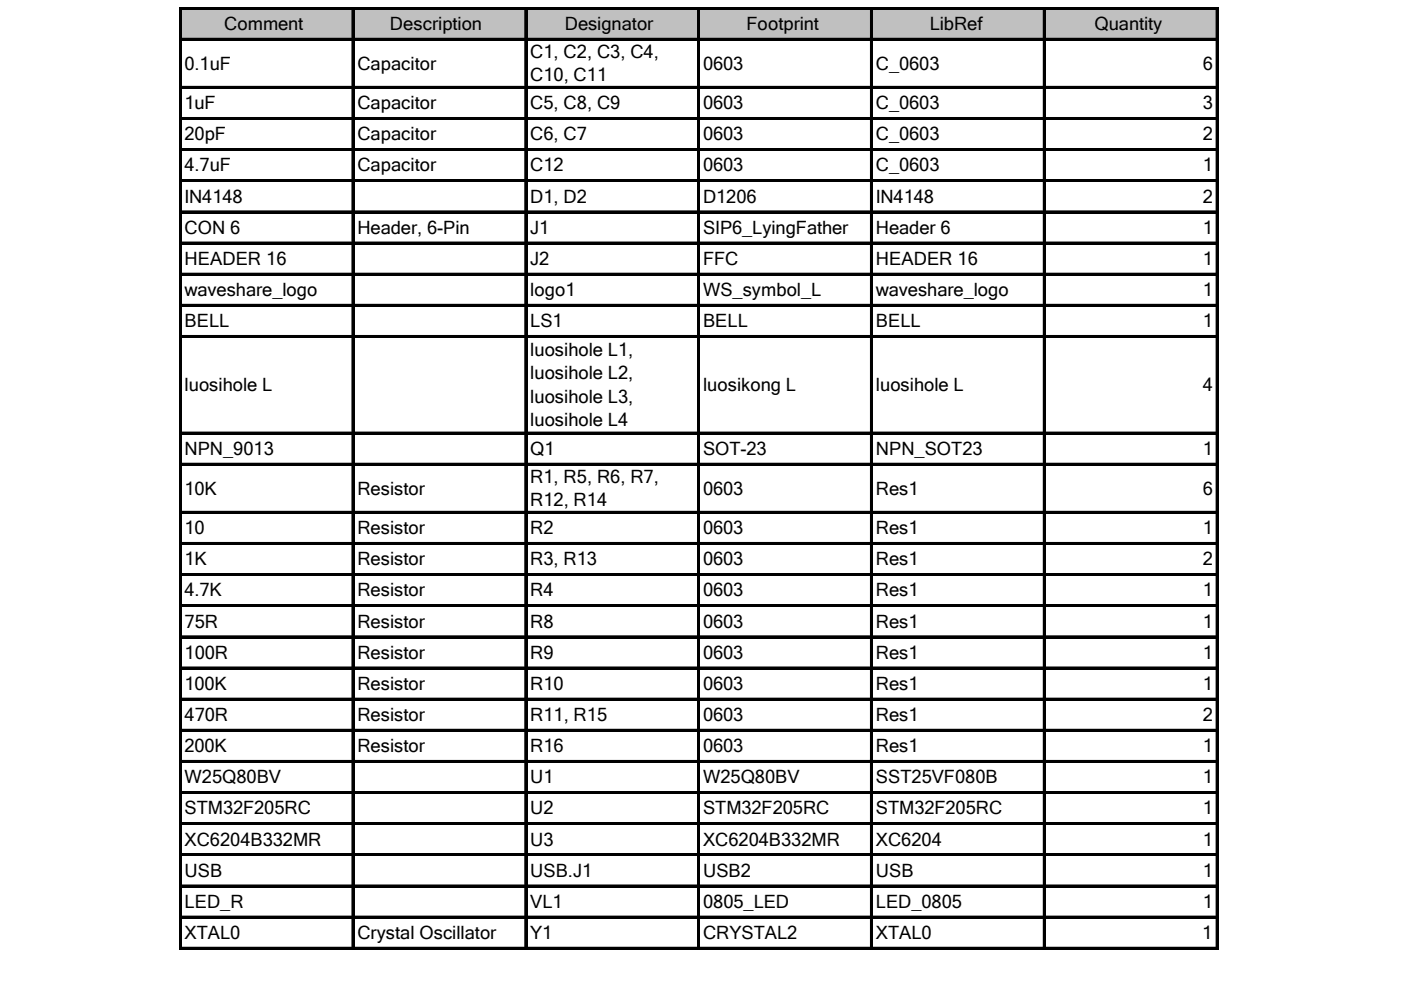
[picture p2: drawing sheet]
<svg xmlns="http://www.w3.org/2000/svg" width="297mm" height="210mm" viewBox="0 0 297 210" stroke-linecap="round" stroke-linejoin="round" font-family="sans-serif">
<defs><g id="words">
<g font-size="3.9">
<text x="47.5" y="6.4">Comment</text>
<text x="82.7" y="6.4">Description</text>
<text x="119.7" y="6.4">Designator</text>
<text x="158.3" y="6.4">Footprint</text>
<text x="197.1" y="6.4">LibRef</text>
<text x="232.1" y="6.4">Quantity</text>
<text x="39.1" y="14.8">0.1uF</text>
<text x="75.8" y="14.8">Capacitor</text>
<text x="112.4" y="12.3">C1, C2, C3, C4,</text>
<text x="112.4" y="17.2">C10, C11</text>
<text x="149.1" y="14.8">0603</text>
<text x="185.7" y="14.8">C_0603</text>
<text x="255" y="14.8">6</text>
<text x="39.1" y="23.2">1uF</text>
<text x="75.8" y="23.2">Capacitor</text>
<text x="112.4" y="23.2">C5, C8, C9</text>
<text x="149.1" y="23.2">0603</text>
<text x="185.7" y="23.2">C_0603</text>
<text x="255" y="23.2">3</text>
<text x="39.1" y="29.8">20pF</text>
<text x="75.8" y="29.8">Capacitor</text>
<text x="112.4" y="29.8">C6, C7</text>
<text x="149.1" y="29.8">0603</text>
<text x="185.7" y="29.8">C_0603</text>
<text x="255" y="29.8">2</text>
<text x="39.1" y="36.4">4.7uF</text>
<text x="75.8" y="36.4">Capacitor</text>
<text x="112.4" y="36.4">C12</text>
<text x="149.1" y="36.4">0603</text>
<text x="185.7" y="36.4">C_0603</text>
<text x="255" y="36.4">1</text>
<text x="39.1" y="43">IN4148</text>
<text x="112.4" y="43">D1, D2</text>
<text x="149.1" y="43">D1206</text>
<text x="185.7" y="43">IN4148</text>
<text x="255" y="43">2</text>
<text x="39.1" y="49.6">CON 6</text>
<text x="75.8" y="49.6">Header, 6-Pin</text>
<text x="112.4" y="49.6">J1</text>
<text x="149.1" y="49.6">SIP6_LyingFather</text>
<text x="185.7" y="49.6">Header 6</text>
<text x="255" y="49.6">1</text>
<text x="39.1" y="56.2">HEADER 16</text>
<text x="112.4" y="56.2">J2</text>
<text x="149.1" y="56.2">FFC</text>
<text x="185.7" y="56.2">HEADER 16</text>
<text x="255" y="56.2">1</text>
<text x="39.1" y="62.8">waveshare_logo</text>
<text x="112.4" y="62.8">logo1</text>
<text x="149.1" y="62.8">WS_symbol_L</text>
<text x="185.7" y="62.8">waveshare_logo</text>
<text x="255" y="62.8">1</text>
<text x="39.1" y="69.4">BELL</text>
<text x="112.4" y="69.4">LS1</text>
<text x="149.1" y="69.4">BELL</text>
<text x="185.7" y="69.4">BELL</text>
<text x="255" y="69.4">1</text>
<text x="112.4" y="75.5">luosihole L1,</text>
<text x="39.1" y="83">luosihole L</text>
<text x="112.4" y="80.4">luosihole L2,</text>
<text x="149.1" y="83">luosikong L</text>
<text x="185.7" y="83">luosihole L</text>
<text x="255" y="83">4</text>
<text x="112.4" y="85.4">luosihole L3,</text>
<text x="112.4" y="90.3">luosihole L4</text>
<text x="39.1" y="96.5">NPN_9013</text>
<text x="112.4" y="96.5">Q1</text>
<text x="149.1" y="96.5">SOT-23</text>
<text x="185.7" y="96.5">NPN_SOT23</text>
<text x="255" y="96.5">1</text>
<text x="39.1" y="104.9">10K</text>
<text x="75.8" y="104.9">Resistor</text>
<text x="112.4" y="102.4">R1, R5, R6, R7,</text>
<text x="112.4" y="107.3">R12, R14</text>
<text x="149.1" y="104.9">0603</text>
<text x="185.7" y="104.9">Res1</text>
<text x="255" y="104.9">6</text>
<text x="39.1" y="113.3">10</text>
<text x="75.8" y="113.3">Resistor</text>
<text x="112.4" y="113.3">R2</text>
<text x="149.1" y="113.3">0603</text>
<text x="185.7" y="113.3">Res1</text>
<text x="255" y="113.3">1</text>
<text x="39.1" y="119.9">1K</text>
<text x="75.8" y="119.9">Resistor</text>
<text x="112.4" y="119.9">R3, R13</text>
<text x="149.1" y="119.9">0603</text>
<text x="185.7" y="119.9">Res1</text>
<text x="255" y="119.9">2</text>
<text x="39.1" y="126.5">4.7K</text>
<text x="75.8" y="126.5">Resistor</text>
<text x="112.4" y="126.5">R4</text>
<text x="149.1" y="126.5">0603</text>
<text x="185.7" y="126.5">Res1</text>
<text x="255" y="126.5">1</text>
<text x="39.1" y="133.1">75R</text>
<text x="75.8" y="133.1">Resistor</text>
<text x="112.4" y="133.1">R8</text>
<text x="149.1" y="133.1">0603</text>
<text x="185.7" y="133.1">Res1</text>
<text x="255" y="133.1">1</text>
<text x="39.1" y="139.7">100R</text>
<text x="75.8" y="139.7">Resistor</text>
<text x="112.4" y="139.7">R9</text>
<text x="149.1" y="139.7">0603</text>
<text x="185.7" y="139.7">Res1</text>
<text x="255" y="139.7">1</text>
<text x="39.1" y="146.3">100K</text>
<text x="75.8" y="146.3">Resistor</text>
<text x="112.4" y="146.3">R10</text>
<text x="149.1" y="146.3">0603</text>
<text x="185.7" y="146.3">Res1</text>
<text x="255" y="146.3">1</text>
<text x="39.1" y="152.9">470R</text>
<text x="75.8" y="152.9">Resistor</text>
<text x="112.4" y="152.9">R11, R15</text>
<text x="149.1" y="152.9">0603</text>
<text x="185.7" y="152.9">Res1</text>
<text x="255" y="152.9">2</text>
<text x="39.1" y="159.5">200K</text>
<text x="75.8" y="159.5">Resistor</text>
<text x="112.4" y="159.5">R16</text>
<text x="149.1" y="159.5">0603</text>
<text x="185.7" y="159.5">Res1</text>
<text x="255" y="159.5">1</text>
<text x="39.1" y="166.1">W25Q80BV</text>
<text x="112.4" y="166.1">U1</text>
<text x="149.1" y="166.1">W25Q80BV</text>
<text x="185.7" y="166.1">SST25VF080B</text>
<text x="255" y="166.1">1</text>
<text x="39.1" y="172.7">STM32F205RC</text>
<text x="112.4" y="172.7">U2</text>
<text x="149.1" y="172.7">STM32F205RC</text>
<text x="185.7" y="172.7">STM32F205RC</text>
<text x="255" y="172.7">1</text>
<text x="39.1" y="179.3">XC6204B332MR</text>
<text x="112.4" y="179.3">U3</text>
<text x="149.1" y="179.3">XC6204B332MR</text>
<text x="185.7" y="179.3">XC6204</text>
<text x="255" y="179.3">1</text>
<text x="39.1" y="185.9">USB</text>
<text x="112.4" y="185.9">USB.J1</text>
<text x="149.1" y="185.9">USB2</text>
<text x="185.7" y="185.9">USB</text>
<text x="255" y="185.9">1</text>
<text x="39.1" y="192.5">LED_R</text>
<text x="112.4" y="192.5">VL1</text>
<text x="149.1" y="192.5">0805_LED</text>
<text x="185.7" y="192.5">LED_0805</text>
<text x="255" y="192.5">1</text>
<text x="39.1" y="199.1">XTAL0</text>
<text x="75.8" y="199.1">Crystal Oscillator</text>
<text x="112.4" y="199.1">Y1</text>
<text x="149.1" y="199.1">CRYSTAL2</text>
<text x="185.7" y="199.1">XTAL0</text>
<text x="254.9" y="199.1">1</text>
</g>
</g></defs>
<path d="M38.5 1.9h219.7v6.5h-219.7z" fill="#c0c0c0"/>
<g fill="none" stroke="#000" stroke-width=".21">
<path d="M38 1.5v199.8M38.5 1.5h219.9M38.5 8.1h219.9M38.5 18.3h219.9M74.6 2v199.3M111.3 2v199.3M147.9 2v199.3M184.6 2v199.3M221.2 2v199.3M257.8 2v199.3M38.5 24.9h219.9M38.5 31.5h219.9"/>
<path d="M38.5 38.1h219.9M38.5 44.7h219.9M38.5 51.3h219.9M38.5 57.9h219.9M38.5 64.5h219.9M38.5 71.1h219.9M38.5 91.6h219.9M38.5 98.2h219.9M38.5 108.4h219.9M38.5 115h219.9M38.5 121.6h219.9M38.5 128.2h219.9"/>
<path d="M38.5 134.8h219.9M38.5 141.4h219.9M38.5 148h219.9M38.5 154.6h219.9M38.5 161.2h219.9M38.5 167.8h219.9M38.5 174.4h219.9M38.5 181h219.9M38.5 187.6h219.9M38.5 194.2h219.9M38.5 200.8h219.9"/>
</g>
<g fill="#000">
<path d="M38 1.5h.5v199.8h-.5zM38.5 1.5h219.9v.5h-219.9zM38.5 8.1h219.9v.5h-219.9zM38.5 18.3h219.9v.5h-219.9zM74.6 2h.5v199.3h-.5zM111.3 2h.5v199.3h-.5zM147.9 2h.5v199.3h-.5zM184.6 2h.5v199.3h-.5zM221.2 2h.5v199.3h-.5zM257.8 2h.6v199.3h-.6zM38.5 24.9h219.9v.5h-219.9zM38.5 31.5h219.9v.5h-219.9z"/>
<path d="M38.5 38.1h219.9v.5h-219.9zM38.5 44.7h219.9v.5h-219.9zM38.5 51.3h219.9v.5h-219.9zM38.5 57.9h219.9v.5h-219.9zM38.5 64.5h219.9v.5h-219.9zM38.5 71.1h219.9v.5h-219.9zM38.5 91.6h219.9v.5h-219.9zM38.5 98.2h219.9v.5h-219.9zM38.5 108.4h219.9v.5h-219.9zM38.5 115h219.9v.5h-219.9zM38.5 121.6h219.9v.5h-219.9zM38.5 128.2h219.9v.5h-219.9z"/>
<path d="M38.5 134.8h219.9v.5h-219.9zM38.5 141.4h219.9v.5h-219.9zM38.5 148h219.9v.5h-219.9zM38.5 154.6h219.9v.5h-219.9zM38.5 161.2h219.9v.5h-219.9zM38.5 167.8h219.9v.5h-219.9zM38.5 174.4h219.9v.5h-219.9zM38.5 181h219.9v.5h-219.9zM38.5 187.6h219.9v.5h-219.9zM38.5 194.2h219.9v.5h-219.9zM38.5 200.8h219.9v.5h-219.9z"/>
</g>
<use href="#words"/>
</svg>
